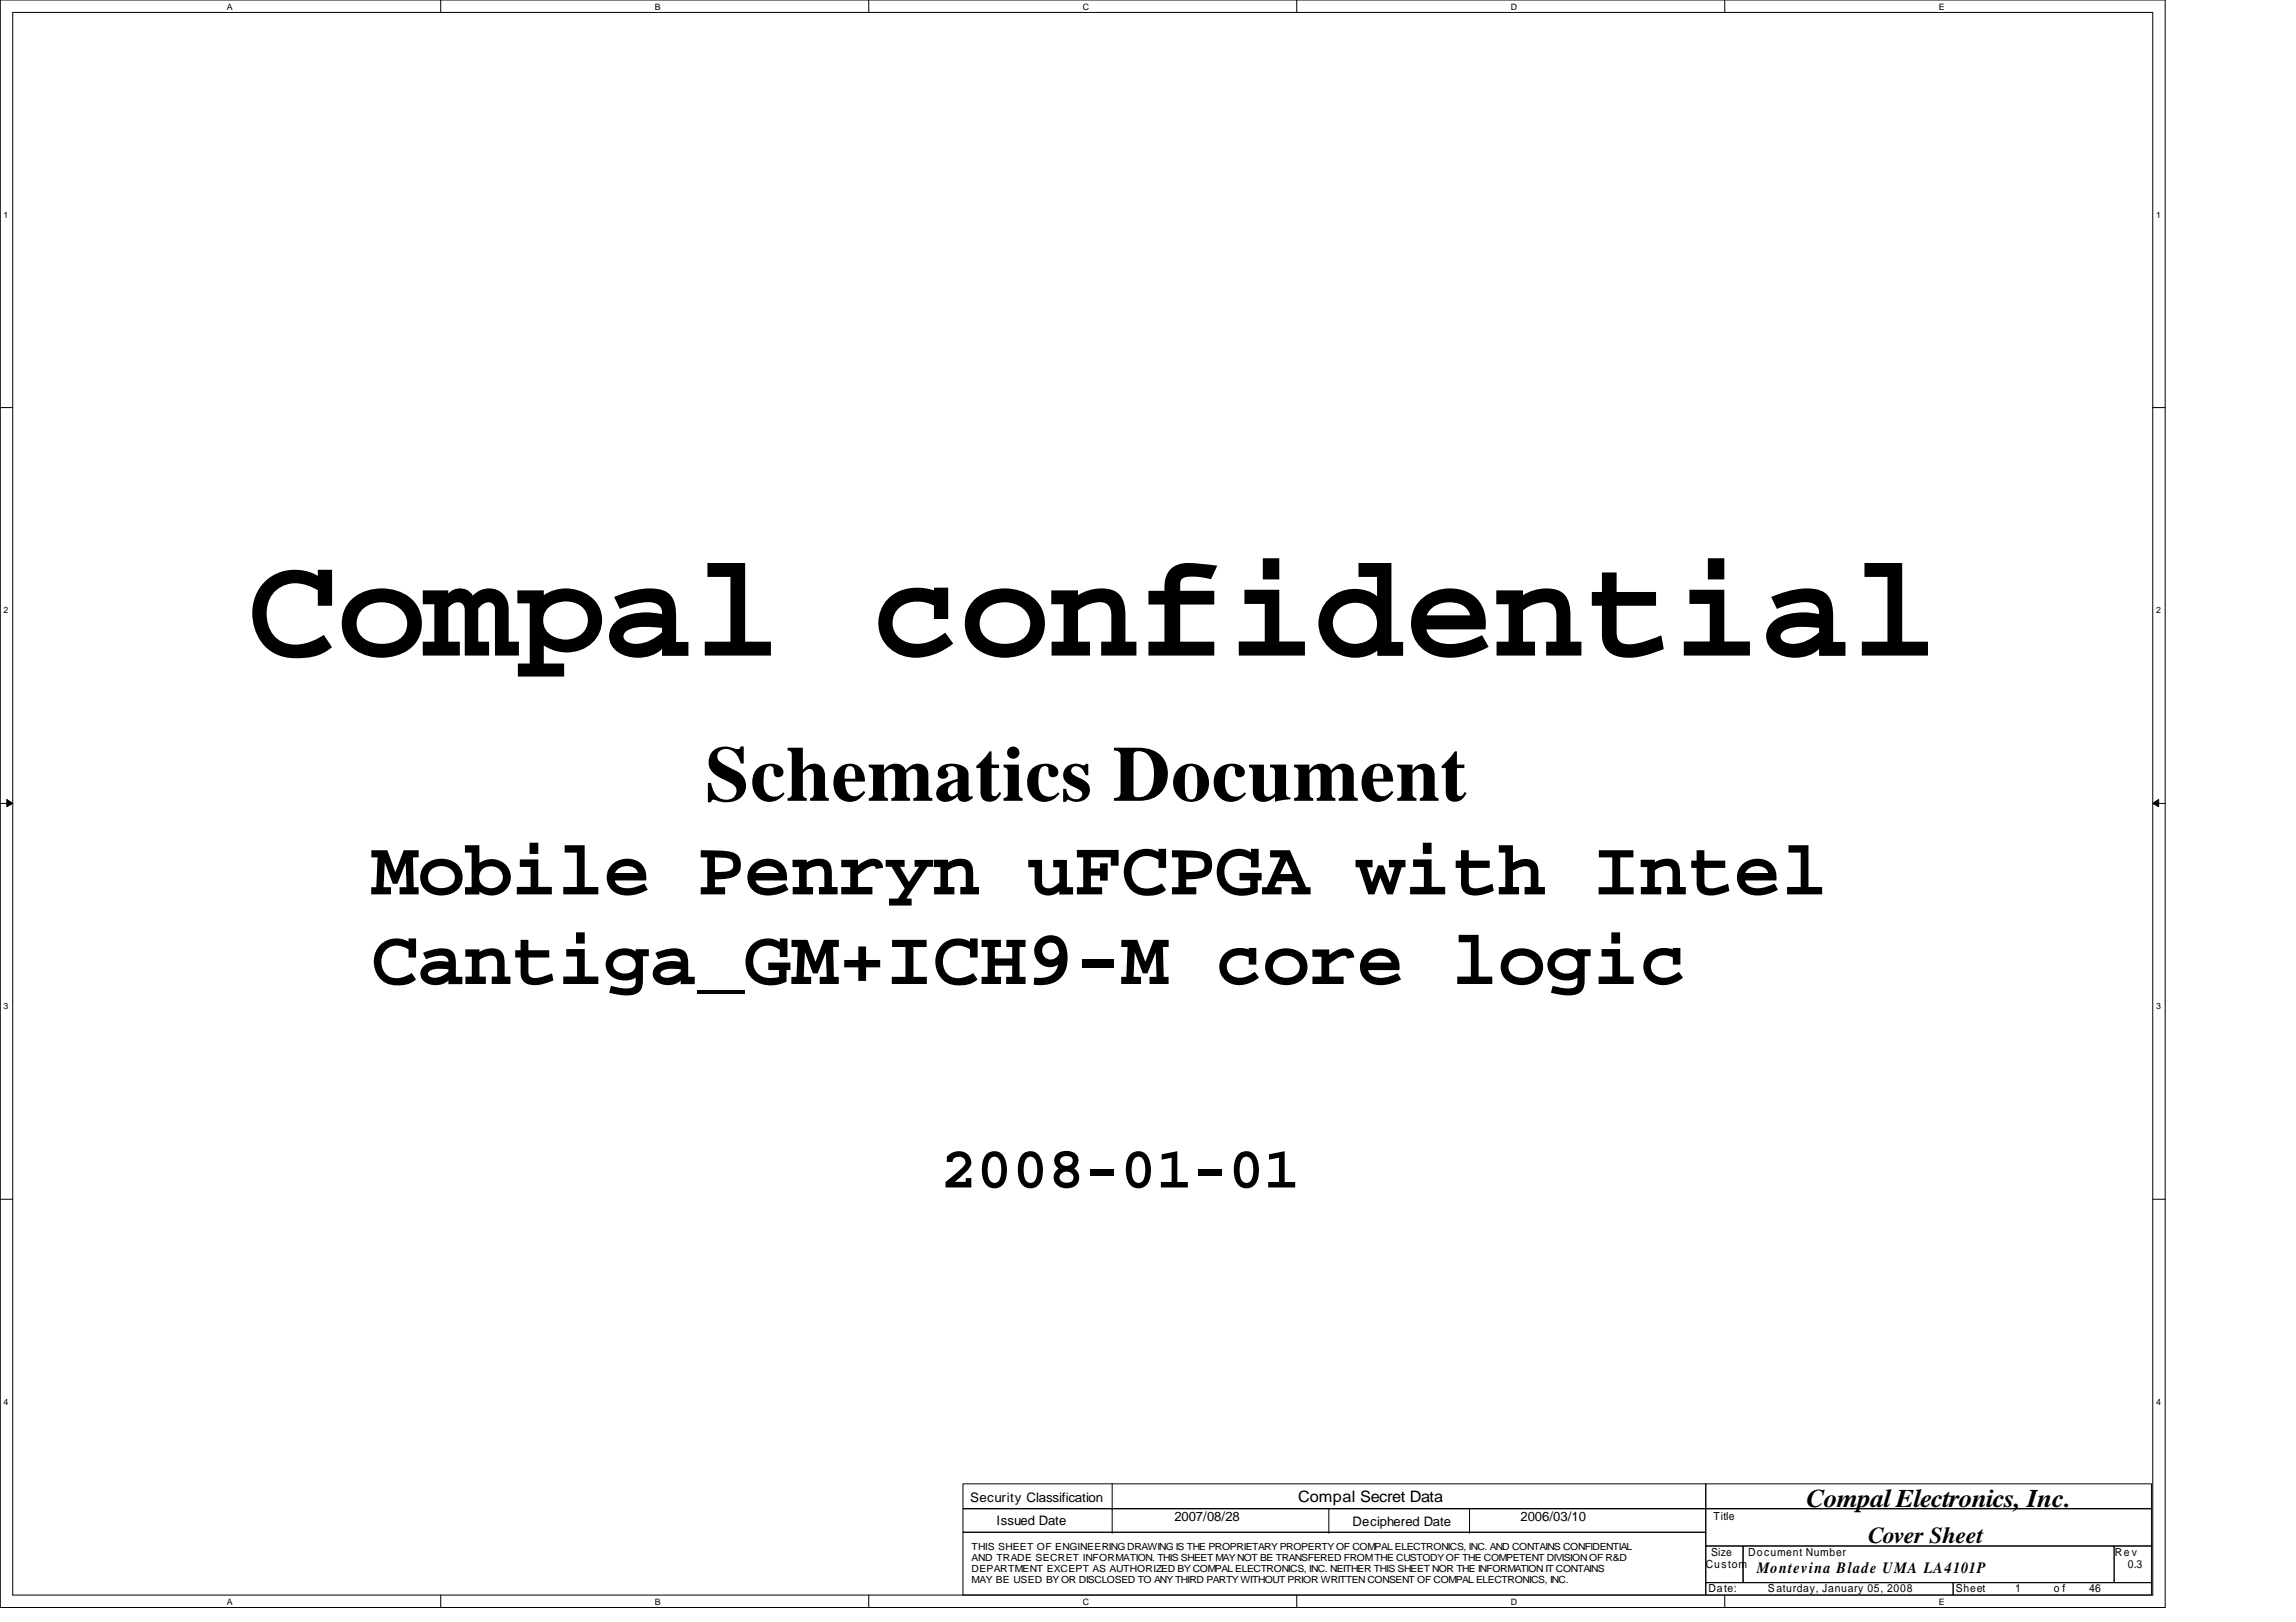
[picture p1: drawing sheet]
<svg xmlns="http://www.w3.org/2000/svg" width="297mm" height="210mm" viewBox="0 0 297 210" stroke-linecap="round" stroke-linejoin="round" font-family="sans-serif">
<defs><g id="words">
<text font-size="19.1" x="32" y="84.8">Compal confidential</text>
<g font-size="10.2">
<text x="91.2" y="103.6">Schematics Document</text>
<text x="48" y="115.7">Mobile Penryn uFCPGA with Intel</text>
<text x="48" y="127.3">Cantiga_GM+ICH9-M core logic</text>
</g>
<text font-size="7.6" x="121.7" y="153.7">2008-01-01</text>
<text font-size="3.3" x="233.7" y="195.1">Compal Electronics, Inc.</text>
<text font-size="3" x="241.7" y="199.6">Cover Sheet</text>
<g font-size="2">
<text x="167.9" y="194.3">Compal Secret Data</text>
<text x="227.3" y="203.5">Montevina Blade UMA LA4101P</text>
</g>
<g font-size="1.7">
<text x="125.5" y="194.3">Security Classification</text>
<text x="128.9" y="197.4">Issued Date</text>
<text x="151.9" y="196.8">2007/08/28</text>
<text x="175" y="197.4">Deciphered Date</text>
<text x="196.7" y="196.8">2006/03/10</text>
</g>
<g font-size="1.4">
<text x="221.7" y="196.7">Title</text>
<text x="220.7" y="202.9">Custom</text>
<text x="221.4" y="201.3">Size</text>
<text x="226.2" y="201.3">Document Number</text>
<text x="273.6" y="201.3">Re v</text>
<text x="275.3" y="202.9">0.3</text>
<text x="221" y="206.1">Date:</text>
<text x="228.7" y="206.1">Saturday, January 05, 2008</text>
<text x="253" y="206.1">Sheet</text>
<text x="260.7" y="206.1">1</text>
<text x="265.7" y="206.1">o f</text>
<text x="270.3" y="206.1">46</text>
</g>
<g font-size="1.3">
<text x="125.7" y="202">AND TRADE SECRET INFORMATION. THIS SHEET MAY NOT BE TRANSFERED FROM THE CUSTODY OF THE COMPETENT DIVISION OF R&amp;D</text>
<text x="125.7" y="200.6">THIS SHEET OF ENGINEERING DRAWING IS THE PROPRIETARY PROPERTY OF COMPAL ELECTRONICS, INC. AND CONTAINS CONFIDENTIAL</text>
<text x="125.7" y="203.5">DEPARTMENT EXCEPT AS AUTHORIZED BY COMPAL ELECTRONICS, INC. NEITHER THIS SHEET NOR THE INFORMATION IT CONTAINS</text>
<text x="125.7" y="204.9">MAY BE USED BY OR DISCLOSED TO ANY THIRD PARTY WITHOUT PRIOR WRITTEN CONSENT OF COMPAL ELECTRONICS, INC.</text>
</g>
<g font-size="1.1">
<text x="29.3" y="1.3">A</text>
<text x="84.7" y="1.3">B</text>
<text x="140.1" y="1.3">C</text>
<text x="195.4" y="1.3">D</text>
<text x="250.8" y="1.3">E</text>
<text x=".5" y="28.2">1</text>
<text x="278.9" y="28.2">1</text>
<text x=".5" y="79.3">2</text>
<text x="278.9" y="79.3">2</text>
<text x=".5" y="130.6">3</text>
<text x="278.9" y="130.6">3</text>
<text x=".5" y="181.8">4</text>
<text x="278.9" y="181.8">4</text>
<text x="29.3" y="207.7">A</text>
<text x="84.7" y="207.7">B</text>
<text x="140.1" y="207.7">C</text>
<text x="195.4" y="207.7">D</text>
<text x="250.8" y="207.7">E</text>
</g>
</g></defs>
<path d="M0 0h280.1v208h-280.1zM1.6 1.6h276.9v204.8h-276.9z" fill="none" stroke="#000" stroke-width=".13"/>
<g fill="#fff">
<path d="M29.3 .3h.6v1.2h-.6z"/>
<path d="M29.3 206.7h.6v1.2h-.6z"/>
</g>
<path d="M57 0v1.6M57 206.4v1.6" fill="none" stroke="#000" stroke-width=".13"/>
<g fill="#fff">
<path d="M84.7 .3h.7v1.2h-.7z"/>
<path d="M84.7 206.7h.7v1.2h-.7z"/>
</g>
<path d="M112.4 0v1.6M112.4 206.4v1.6" fill="none" stroke="#000" stroke-width=".13"/>
<g fill="#fff">
<path d="M140.1 .3h.7v1.2h-.7z"/>
<path d="M140.1 206.7h.7v1.2h-.7z"/>
</g>
<path d="M167.8 0v1.6M167.8 206.4v1.6" fill="none" stroke="#000" stroke-width=".13"/>
<g fill="#fff">
<path d="M195.4 .3h.8v1.2h-.8z"/>
<path d="M195.4 206.7h.8v1.2h-.8z"/>
</g>
<path d="M223.1 0v1.6M223.1 206.4v1.6" fill="none" stroke="#000" stroke-width=".13"/>
<g fill="#fff">
<path d="M250.8 .3h.7v1.2h-.7z"/>
<path d="M250.8 206.7h.7v1.2h-.7z"/>
<path d="M.5 27.2h.6v1.2h-.6z"/>
<path d="M278.9 27.2h.6v1.2h-.6z"/>
<path d="M.5 78.3h.6v1.3h-.6z"/>
<path d="M278.9 78.3h.6v1.3h-.6z"/>
</g>
<path d="M0 52.7h1.6M278.5 52.7h1.6" fill="none" stroke="#000" stroke-width=".13"/>
<g fill="#fff">
<path d="M.5 129.5h.6v1.3h-.6z"/>
<path d="M278.9 129.5h.6v1.3h-.6z"/>
</g>
<path d="M0 104h1.6M.9 103.5l.7 .5-.7 .4zM278.5 104l.8-.5v.9zM278.5 104h1.6" fill="none" stroke="#000" stroke-width=".13"/>
<path d="M.9 103.5l.7 .5-.7 .4zM278.5 104l.8-.5v.9z" fill="#000"/>
<g fill="#fff">
<path d="M.5 180.8h.6v1.2h-.6z"/>
<path d="M278.9 180.8h.6v1.2h-.6z"/>
</g>
<g fill="none" stroke="#000" stroke-width=".13">
<path d="M0 155.2h1.6M278.5 155.2h1.6M124.6 192h96.1v3.2h-96.1zM124.6 195.2h96.1v3.1h-96.1zM124.6 198.3h96.1v8.1h-96.1zM143.9 195.2h.1M143.9 198.3h.1M143.9 192v6.3M171.9 198.3h.1M171.9 195.2v3.1M190.1 198.3h.1M190.1 195.2v3.1"/>
<path d="M220.7 192h57.6v3.2h-57.6zM220.7 195.2h57.6v4.9h-57.6zM220.7 200.1h4.8v4.7h-4.8zM220.7 204.8h32v1.6h-32zM225.5 200.1h48v4.7h-48zM252.7 204.8h25.6v1.6h-25.6zM273.5 200.1h4.8v4.7h-4.8z"/>
</g>
<use href="#words"/>
</svg>
